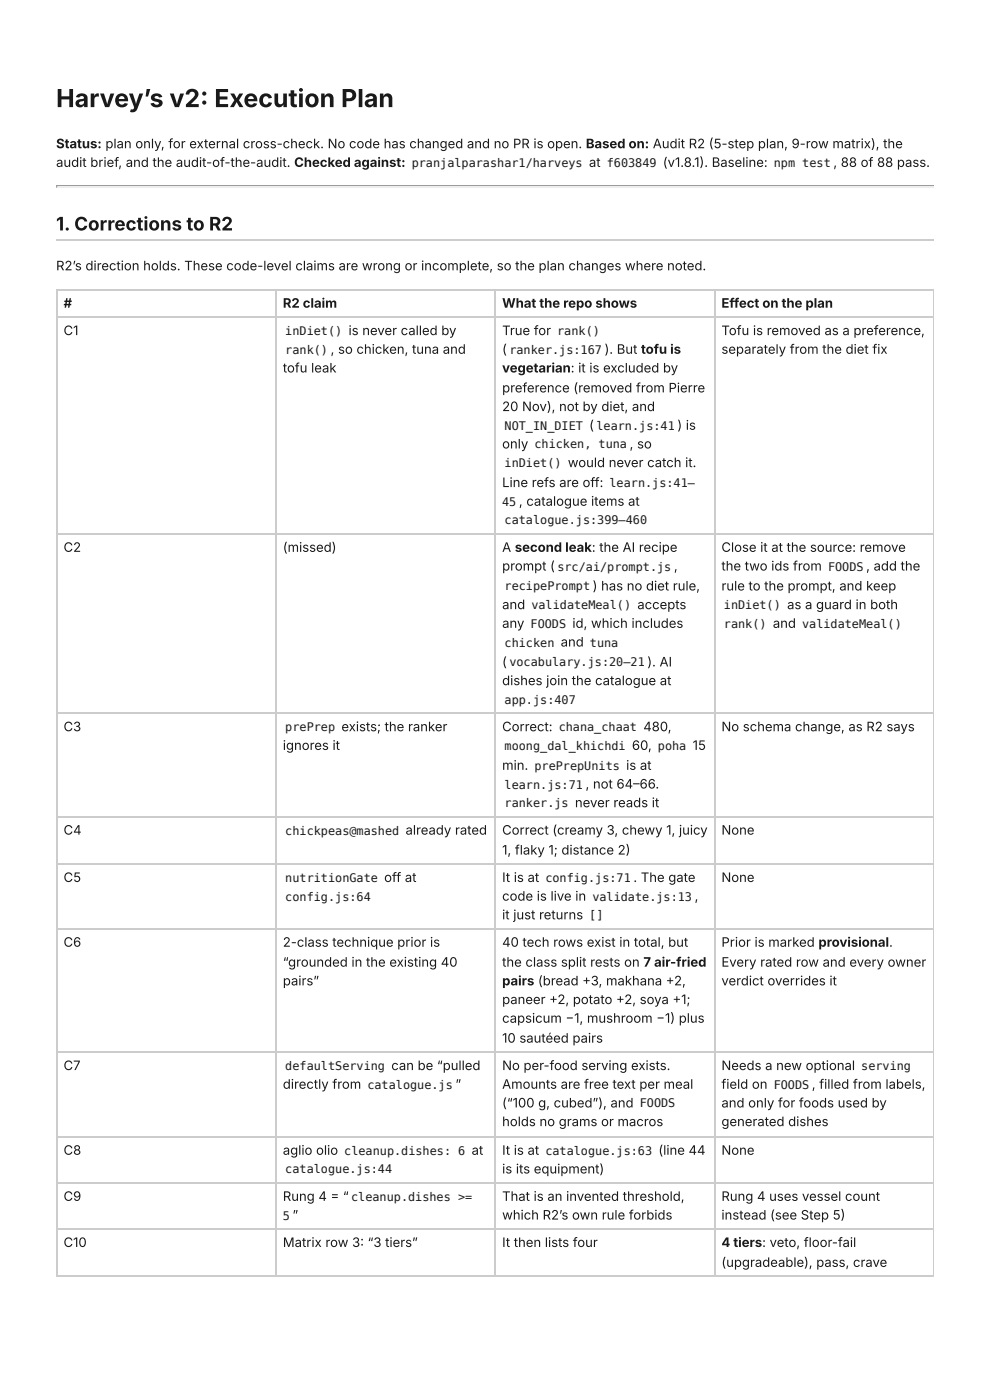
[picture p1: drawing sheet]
<svg xmlns="http://www.w3.org/2000/svg" width="210mm" height="297mm" viewBox="0 0 210 297" stroke-linecap="round" stroke-linejoin="round" font-family="sans-serif">
<defs><g id="words">
<text font-size="5.3" fill="#1a1a1a" x="11.9" y="22.8">Harvey’s v2: Execution Plan</text>
<text font-size="4" fill="#1a1a1a" x="11.9" y="48.9">1. Corrections to R2</text>
<g font-size="2.8" fill="#1a1a1a">
<text x="11.9" y="31.5">Status: plan only, for external cross-check. No code has changed and no PR is open. Based on: Audit R2 (5-step plan, 9-row matrix), the</text>
<text x="11.9" y="35.5">audit brief, and the audit-of-the-audit. Checked against:</text>
<text x="125.1" y="35.5">at</text>
<text x="140.8" y="35.5">(v1.8.1). Baseline:</text>
<text x="178.5" y="35.5">88 of 88 pass.</text>
<text x="11.9" y="57.4">R2’s direction holds. These code-level claims are wrong or incomplete, so the plan changes where noted.</text>
<text x="13.5" y="65.4">#</text>
<text x="60.1" y="65.4">R2 claim</text>
<text x="106.6" y="65.4">What the repo shows</text>
<text x="153.2" y="65.4">Effect on the plan</text>
<text x="13.5" y="71.2">C1</text>
<text x="74" y="71.2">is never called by</text>
<text x="106.6" y="71.2">True for</text>
<text x="153.2" y="71.2">Tofu is removed as a preference,</text>
<text x="70.2" y="75.1">, so chicken, tuna and</text>
<text x="106.6" y="75.1">(</text>
<text x="128.4" y="75.1">). But tofu is</text>
<text x="153.2" y="75.1">separately from the diet fix</text>
<text x="60.1" y="79.1">tofu leak</text>
<text x="106.6" y="79.1">vegetarian: it is excluded by</text>
<text x="106.6" y="83.3">preference (removed from Pierre</text>
<text x="106.6" y="87.3">20 Nov), not by diet, and</text>
<text x="106.6" y="95.2">only</text>
<text x="125.1" y="91.3">(</text>
<text x="133.7" y="95.2">, so</text>
<text x="120.6" y="99.2">would never catch it.</text>
<text x="106.6" y="103.5">Line refs are off:</text>
<text x="110.2" y="107.4">, catalogue items at</text>
<text x="13.5" y="117.2">C2</text>
<text x="60.1" y="117.2">(missed)</text>
<text x="106.6" y="117.2">A second leak: the AI recipe</text>
<text x="153.2" y="117.2">Close it at the source: remove</text>
<text x="106.6" y="121.2">prompt (</text>
<text x="153.2" y="121.2">the two ids from</text>
<text x="153.2" y="125.4">rule to the prompt, and keep</text>
<text x="183.9" y="121.2">, add the</text>
<text x="106.6" y="129.4">and</text>
<text x="135.3" y="129.4">accepts</text>
<text x="167.1" y="129.4">as a guard in both</text>
<text x="106.6" y="133.3">any</text>
<text x="119.1" y="137.3">and</text>
<text x="121.5" y="133.3">id, which includes</text>
<text x="164.1" y="133.3">and</text>
<text x="106.6" y="141.6">(</text>
<text x="106.6" y="145.5">dishes join the catalogue at</text>
<text x="13.5" y="155.3">C3</text>
<text x="72.5" y="155.3">exists; the ranker</text>
<text x="106.6" y="155.3">Correct:</text>
<text x="136.6" y="155.3">480,</text>
<text x="153.2" y="155.3">No schema change, as R2 says</text>
<text x="60.1" y="159.3">ignores it</text>
<text x="134.2" y="159.3">60,</text>
<text x="147.1" y="159.3">15</text>
<text x="106.6" y="163.5">min.</text>
<text x="125.9" y="167.5">not 64–66.</text>
<text x="133" y="163.5">is at</text>
<text x="122.1" y="171.4">never reads it</text>
<text x="13.5" y="177.3">C4</text>
<text x="86.1" y="177.3">already rated</text>
<text x="106.6" y="177.3">Correct (creamy 3, chewy 1, juicy</text>
<text x="153.2" y="177.3">None</text>
<text x="106.6" y="181.5">1, flaky 1; distance 2)</text>
<text x="13.5" y="187.3">C5</text>
<text x="81.6" y="187.3">off at</text>
<text x="106.6" y="187.3">It is at</text>
<text x="106.6" y="191.3">code is live in</text>
<text x="134.5" y="187.3">. The gate</text>
<text x="147.5" y="191.3">,</text>
<text x="153.2" y="187.3">None</text>
<text x="106.6" y="195.3">it just returns</text>
<text x="13.5" y="201.1">C6</text>
<text x="60.1" y="201.1">2-class technique prior is</text>
<text x="106.6" y="201.1">40 tech rows exist in total, but</text>
<text x="153.2" y="201.1">Prior is marked provisional.</text>
<text x="60.1" y="205.3">“grounded in the existing 40</text>
<text x="60.1" y="209.3">pairs”</text>
<text x="106.6" y="205.3">the class split rests on 7 air-fried</text>
<text x="106.6" y="209.3">pairs (bread + 3, makhana +2,</text>
<text x="153.2" y="205.3">Every rated row and every owner</text>
<text x="153.2" y="209.3">verdict overrides it</text>
<text x="106.6" y="213.3">paneer +2, potato +2, soya + 1;</text>
<text x="106.6" y="217.2">capsicum − 1, mushroom − 1) plus</text>
<text x="106.6" y="221.5">10 sautéed pairs</text>
<text x="13.5" y="227.3">C7</text>
<text x="83.1" y="227.3">can be “pulled</text>
<text x="106.6" y="227.3">No per-food serving exists.</text>
<text x="153.2" y="227.3">Needs a new optional</text>
<text x="60.1" y="231.2">directly from</text>
<text x="106.6" y="231.2">Amounts are free text per meal</text>
<text x="153.2" y="231.2">field on</text>
<text x="174" y="231.2">filled from labels,</text>
<text x="106.6" y="235.2">(“100 g, cubed”), and</text>
<text x="106.6" y="239.2">holds no grams or macros</text>
<text x="153.2" y="235.2">and only for foods used by</text>
<text x="153.2" y="239.2">generated dishes</text>
<text x="13.5" y="245.3">C8</text>
<text x="60.1" y="245.3">aglio olio</text>
<text x="100.1" y="245.3">at</text>
<text x="106.6" y="245.3">It is at</text>
<text x="139.8" y="245.3">(line 44</text>
<text x="153.2" y="245.3">None</text>
<text x="106.6" y="249.2">is its equipment)</text>
<text x="13.5" y="255.1">C9</text>
<text x="60.1" y="255.1">Rung 4 = “</text>
<text x="106.6" y="255.1">That is an invented threshold,</text>
<text x="153.2" y="255.1">Rung 4 uses vessel count</text>
<text x="106.6" y="259">which R2’s own rule forbids</text>
<text x="153.2" y="259">instead (see Step 5)</text>
<text x="13.5" y="264.8">C10</text>
<text x="60.1" y="264.8">Matrix row 3: “3 tiers”</text>
<text x="106.6" y="264.8">It then lists four</text>
<text x="153.2" y="264.8">4 tiers: veto, floor-fail</text>
<text x="153.2" y="269.1">(upgradeable), pass, crave</text>
</g>
<g font-size="2.5" fill="#1a1a1a">
<text x="87.4" y="35.5">pranjalparashar1/harveys</text>
<text x="128.8" y="35.5">f603849</text>
<text x="164.3" y="35.5">npm test ,</text>
<text x="60.6" y="71.2">inDiet()</text>
<text x="118.3" y="71.2">rank()</text>
<text x="60.6" y="75.1">rank()</text>
<text x="108.2" y="75.1">ranker.js:167</text>
<text x="107.2" y="91.3">NOT_IN_DIET</text>
<text x="113.5" y="95.2">chicken, tuna</text>
<text x="126.7" y="91.3">learn.js:41 ) is</text>
<text x="107.2" y="99.2">inDiet()</text>
<text x="106.6" y="107.4">45</text>
<text x="129.4" y="103.5">learn.js:41–</text>
<text x="107.2" y="111.4">catalogue.js:399–460</text>
<text x="107.2" y="125.4">recipePrompt ) has no diet rule,</text>
<text x="118.4" y="121.2">src/ai/prompt.js ,</text>
<text x="175.8" y="121.2">FOODS</text>
<text x="112.8" y="129.4">validateMeal()</text>
<text x="153.7" y="129.4">inDiet()</text>
<text x="107.2" y="137.3">chicken</text>
<text x="112.7" y="133.3">FOODS</text>
<text x="125.3" y="137.3">tuna</text>
<text x="153.7" y="133.3">rank()</text>
<text x="170.3" y="133.3">validateMeal()</text>
<text x="108.2" y="141.6">vocabulary.js:20–21 ). AI</text>
<text x="107.2" y="149.5">app.js:407</text>
<text x="60.6" y="155.3">prePrep</text>
<text x="118.6" y="155.3">chana_chaat</text>
<text x="107.2" y="159.3">moong_dal_khichdi</text>
<text x="139.7" y="159.3">poha</text>
<text x="107.2" y="167.5">learn.js:71 ,</text>
<text x="113.5" y="163.5">prePrepUnits</text>
<text x="107.2" y="171.4">ranker.js</text>
<text x="60.6" y="177.3">chickpeas@mashed</text>
<text x="60.6" y="187.3">nutritionGate</text>
<text x="60.6" y="191.3">config.js:64</text>
<text x="115.8" y="187.3">config.js:71</text>
<text x="125.8" y="191.3">validate.js:13</text>
<text x="125.1" y="195.3">[]</text>
<text x="60.6" y="227.3">defaultServing</text>
<text x="182.9" y="227.3">serving</text>
<text x="78" y="231.2">catalogue.js ”</text>
<text x="164.3" y="231.2">FOODS ,</text>
<text x="135.9" y="235.2">FOODS</text>
<text x="73.1" y="245.3">cleanup.dishes: 6</text>
<text x="115.8" y="245.3">catalogue.js:63</text>
<text x="60.6" y="249.2">catalogue.js:44</text>
<text x="74.6" y="255.1">cleanup.dishes &gt;=</text>
<text x="60.1" y="259">5 ”</text>
</g>
</g></defs>
<path d="M11.9 39.6h186.3" fill="none" stroke="#9a9a9a" stroke-width=".26"/>
<path d="M11.9 39.8h186.3" fill="none" stroke="#eee" stroke-width=".26"/>
<path d="M198.2 39.4v.6z" fill="#eee"/>
<path d="M11.9 39.4h.3v.3l-.3 .3z" fill="#9a9a9a"/>
<path d="M11.9 50.9h186.3" fill="none" stroke="#ccc" stroke-width=".26"/>
<g fill="#fff">
<path d="M12.2 61.4h46.5v5.8h-46.5z"/>
<path d="M58.7 61.4h46.6v5.8h-46.6z"/>
<path d="M105.3 61.4h46.6v5.8h-46.6z"/>
<path d="M151.9 61.4h46.3v5.8h-46.3z"/>
</g>
<g fill="none" stroke="#ccc" stroke-width=".26">
<path d="M11.9 61.5h186.3M11.9 67.3h186.3M12 61.4v209.5M58.6 61.4v209.5M105.2 61.4v209.5M151.7 61.4v209.5M11.9 113.4h186.3M11.9 151.5h186.3M11.9 173.4h186.3M11.9 183.5h186.3M11.9 197.2h186.3M11.9 223.4h186.3"/>
<path d="M11.9 241.4h186.3M11.9 251.2h186.3M11.9 261h186.3M11.9 271.1h186.3"/>
</g>
<path d="M198.2 61.4v209.5" fill="none" stroke="#ccc" stroke-width=".21"/>
<g fill="#fff">
<path d="M86.8 33.1h37.6v2.9h-37.6z"/>
<path d="M128.3 33.1h11.7v2.9h-11.7z"/>
<path d="M163.8 33.1h13.2v2.9h-13.2z"/>
<path d="M60.1 68.8h13.2v2.9h-13.2z"/>
<path d="M60.1 72.8h10v2.9h-10z"/>
<path d="M117.7 68.8h10.4v2.9h-10.4z"/>
<path d="M107.7 72.8h20.6v2.9h-20.6z"/>
<path d="M106.6 88.9h17.8v2.9h-17.8z"/>
<path d="M126.2 88.9h17.7v2.9h-17.7z"/>
<path d="M113 92.9h20.6v2.9h-20.6z"/>
<path d="M106.6 96.8h13.3v2.9h-13.3z"/>
<path d="M128.9 101.1h18.7v2.9h-18.7z"/>
<path d="M106.6 105h3.5v2.9h-3.5z"/>
<path d="M106.6 109h31.2v2.9h-31.2z"/>
<path d="M117.7 118.8h25.4v2.9h-25.4z"/>
<path d="M106.6 123h19.3v2.9h-19.3z"/>
<path d="M112.2 127h22.5v2.9h-22.5z"/>
<path d="M112.2 131h8.4v2.9h-8.4z"/>
<path d="M106.6 134.9h11.7v2.9h-11.7z"/>
<path d="M124.6 134.9h7.2v2.9h-7.2z"/>
<path d="M107.7 139.2h29.9v2.9h-29.9z"/>
<path d="M106.6 147.1h16.2v2.9h-16.2z"/>
<path d="M175.4 118.8h8.5v2.9h-8.5z"/>
<path d="M153.2 127h13.2v2.9h-13.2z"/>
<path d="M153.2 131h10v2.9h-10z"/>
<path d="M169.9 131h22.2v2.9h-22.2z"/>
<path d="M60.1 152.9h11.6v2.9h-11.6z"/>
<path d="M118 152.9h17.7v2.9h-17.7z"/>
<path d="M106.6 156.9h26.7v2.9h-26.7z"/>
<path d="M139.2 156.9h7.1v2.9h-7.1z"/>
<path d="M113 161.1h19.3v2.9h-19.3z"/>
<path d="M106.6 165.1h17.8v2.9h-17.8z"/>
<path d="M106.6 169.1h14.6v2.9h-14.6z"/>
<path d="M60.1 174.9h25.4v2.9h-25.4z"/>
<path d="M60.1 184.9h20.6v3h-20.6z"/>
<path d="M60.1 188.9h19.3v2.9h-19.3z"/>
<path d="M115.4 184.9h19v3h-19z"/>
<path d="M125.1 188.9h22.3v2.9h-22.3z"/>
<path d="M124.6 192.9h4v2.9h-4z"/>
<path d="M60.1 224.9h22.2v2.9h-22.2z"/>
<path d="M77.5 228.9h19.3v2.9h-19.3z"/>
<path d="M135.2 232.8h8.7v2.9h-8.7z"/>
<path d="M182.3 224.9h11.6v2.9h-11.6z"/>
<path d="M163.8 228.9h8.7v2.9h-8.7z"/>
<path d="M72.5 242.9h27v2.9h-27z"/>
<path d="M60.1 246.9h23.8v2.9h-23.8z"/>
<path d="M115.4 242.9h23.5v2.9h-23.5z"/>
<path d="M74.1 252.7h27.8v2.9h-27.8z"/>
<path d="M60.1 256.6h2.1v3h-2.1z"/>
</g>
<use href="#words"/>
</svg>
